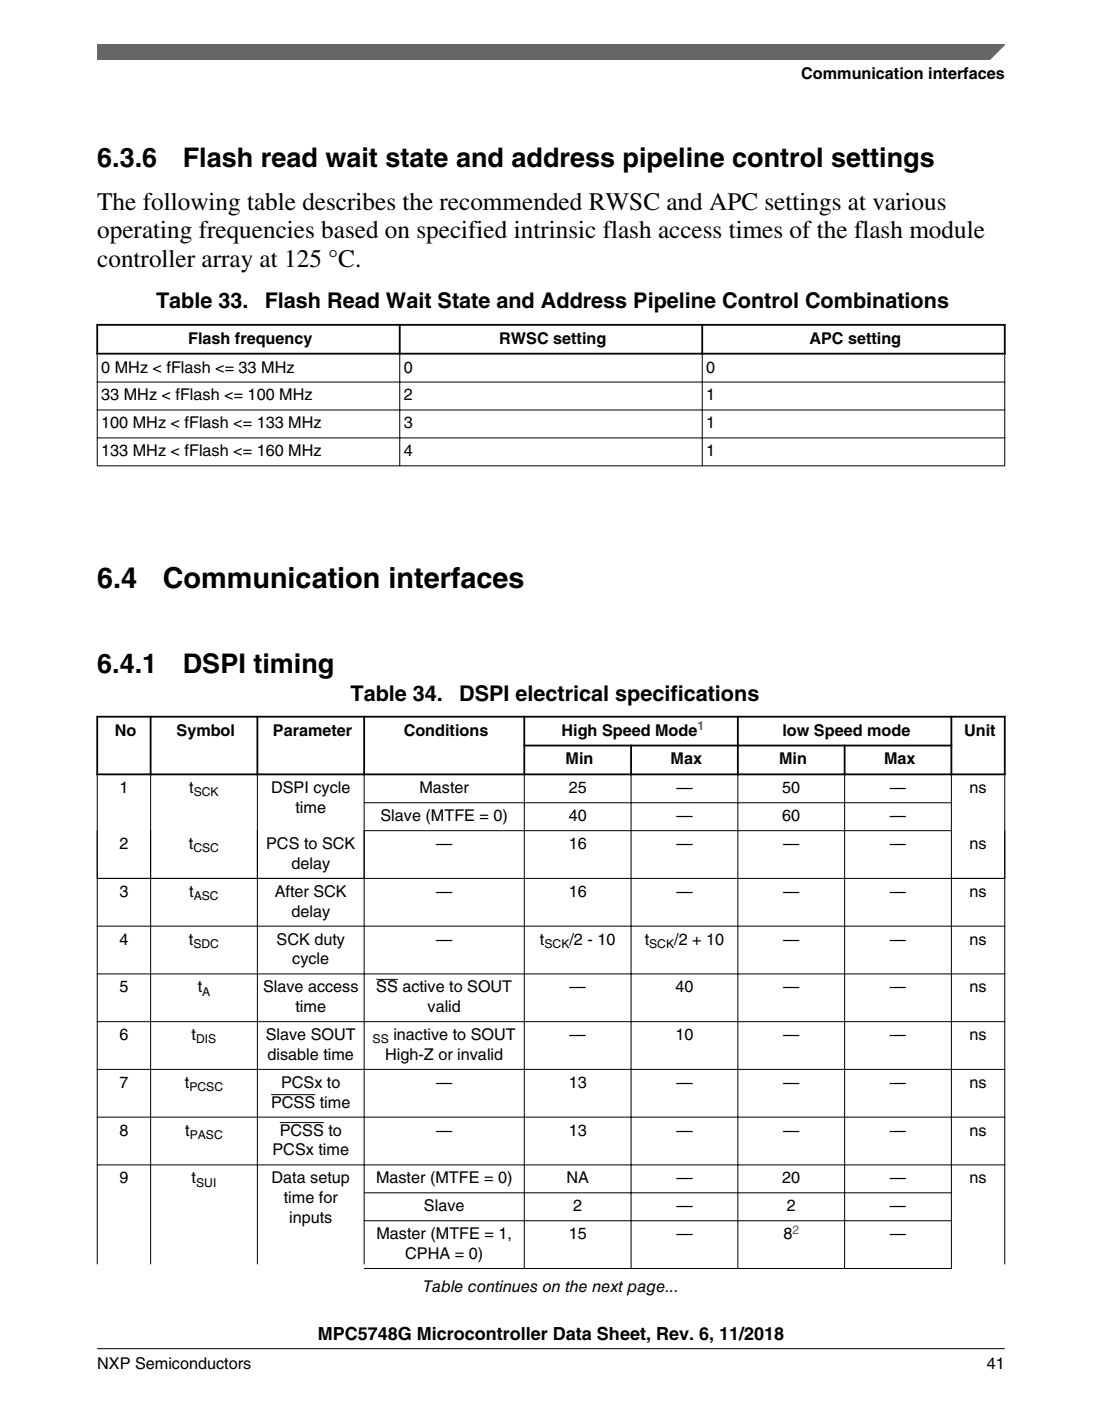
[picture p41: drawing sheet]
<svg xmlns="http://www.w3.org/2000/svg" width="216mm" height="274mm" viewBox="0 0 216 274" stroke-linecap="round" stroke-linejoin="round" font-family="sans-serif">
<defs><g id="words">
<g font-size="5.6">
<text x="19" y="115.1">6.4</text>
<text x="31.9" y="115.1">Communication interfaces</text>
</g>
<g font-size="5.3">
<text x="19" y="32.7">6.3.6</text>
<text x="35.8" y="32.7">Flash read wait state and address pipeline control settings</text>
<text x="19" y="131.7">6.4.1</text>
<text x="35.8" y="131.7">DSPI timing</text>
</g>
<g font-size="4.9">
<text x="19" y="41">The following table describes the recommended RWSC and APC settings at various</text>
<text x="19" y="46.7">operating frequencies based on specified intrinsic flash access times of the flash module</text>
<text x="19" y="52.3">controller array at 125 °C.</text>
</g>
<g font-size="4.2">
<text x="30.6" y="60.3">Table 33.</text>
<text x="51.9" y="60.3">Flash Read Wait State and Address Pipeline Control Combinations</text>
<text x="68.7" y="137.3">Table 34.</text>
<text x="90" y="137.3">DSPI electrical specifications</text>
</g>
<text font-size="3.5" x="62.3" y="262.3">MPC5748G Microcontroller Data Sheet, Rev. 6, 11/2018</text>
<g font-size="3.2">
<text x="157" y="15.5">Communication interfaces</text>
<text x="36.9" y="67.3">Flash frequency</text>
<text x="97.8" y="67.3">RWSC setting</text>
<text x="158.6" y="67.3">APC setting</text>
<text x="19.8" y="72.9">0 MHz &lt; fFlash &lt;= 33 MHz</text>
<text x="79.1" y="72.9">0</text>
<text x="138.4" y="72.9">0</text>
<text x="19.8" y="78.4">33 MHz &lt; fFlash &lt;= 100 MHz</text>
<text x="19.8" y="83.9">100 MHz &lt; fFlash &lt;= 133 MHz</text>
<text x="79.1" y="78.4">2</text>
<text x="79.1" y="83.9">3</text>
<text x="138.4" y="78.4">1</text>
<text x="138.4" y="83.9">1</text>
<text x="19.8" y="89.3">133 MHz &lt; fFlash &lt;= 160 MHz</text>
<text x="79.1" y="89.3">4</text>
<text x="138.4" y="89.3">1</text>
<text x="22.5" y="144">No</text>
<text x="34.6" y="144">Symbol</text>
<text x="53.5" y="144">Parameter</text>
<text x="79.1" y="144">Conditions</text>
<text x="110" y="144">High Speed Mode</text>
<text x="110.8" y="149.7">Min</text>
<text x="131.4" y="149.7">Max</text>
<text x="152.6" y="149.7">Min</text>
<text x="153.3" y="144">low Speed mode</text>
<text x="173.2" y="149.7">Max</text>
<text x="188.9" y="144">Unit</text>
<text x="23.4" y="155.3">1</text>
<text x="37.1" y="155.3">t</text>
<text x="53.1" y="155.3">DSPI cycle</text>
<text x="82.2" y="155.3">Master</text>
<text x="111.4" y="155.3">25</text>
<text x="132.5" y="155.3">—</text>
<text x="153.2" y="155.3">50</text>
<text x="174.3" y="155.3">—</text>
<text x="189.9" y="155.3">ns</text>
<text x="57.9" y="159.2">time</text>
<text x="74.6" y="160.8">Slave (MTFE = 0)</text>
<text x="111.4" y="160.8">40</text>
<text x="132.5" y="160.8">—</text>
<text x="153.2" y="160.8">60</text>
<text x="174.3" y="160.8">—</text>
<text x="23.4" y="166.3">2</text>
<text x="37" y="166.3">t</text>
<text x="52.2" y="166.3">PCS to SCK</text>
<text x="85.4" y="166.3">—</text>
<text x="111.4" y="166.3">16</text>
<text x="132.5" y="166.3">—</text>
<text x="153.4" y="166.3">—</text>
<text x="174.3" y="166.3">—</text>
<text x="189.9" y="166.3">ns</text>
<text x="57.1" y="170.1">delay</text>
<text x="23.4" y="175.6">3</text>
<text x="37.1" y="175.6">t</text>
<text x="53.8" y="175.6">After SCK</text>
<text x="57.1" y="179.5">delay</text>
<text x="85.4" y="175.6">—</text>
<text x="111.4" y="175.6">16</text>
<text x="132.5" y="175.6">—</text>
<text x="153.4" y="175.6">—</text>
<text x="174.3" y="175.6">—</text>
<text x="189.9" y="175.6">ns</text>
<text x="23.4" y="185">4</text>
<text x="37" y="185">t</text>
<text x="54.2" y="185">SCK duty</text>
<text x="85.4" y="185">—</text>
<text x="105.8" y="185">t</text>
<text x="111.6" y="185">/2 - 10</text>
<text x="126.3" y="185">t</text>
<text x="132.1" y="185">/2 + 10</text>
<text x="153.4" y="185">—</text>
<text x="174.3" y="185">—</text>
<text x="189.9" y="185">ns</text>
<text x="57.3" y="188.8">cycle</text>
<text x="23.4" y="194.3">5</text>
<text x="38.7" y="194.3">t</text>
<text x="51.5" y="194.3">Slave access</text>
<text x="73.7" y="194.3">SS active to SOUT</text>
<text x="111.6" y="194.3">—</text>
<text x="132.3" y="194.3">40</text>
<text x="153.4" y="194.3">—</text>
<text x="174.3" y="194.3">—</text>
<text x="189.9" y="194.3">ns</text>
<text x="23.4" y="203.6">6</text>
<text x="37.5" y="203.6">t</text>
<text x="52.1" y="203.6">Slave SOUT</text>
<text x="57.9" y="198.2">time</text>
<text x="77.1" y="203.6">inactive to SOUT</text>
<text x="83.8" y="198.2">valid</text>
<text x="111.6" y="203.6">—</text>
<text x="132.3" y="203.6">10</text>
<text x="153.4" y="203.6">—</text>
<text x="174.3" y="203.6">—</text>
<text x="189.9" y="203.6">ns</text>
<text x="52.4" y="207.5">disable time</text>
<text x="75.5" y="207.5">High-Z or invalid</text>
<text x="23.4" y="213">7</text>
<text x="36.2" y="213">t</text>
<text x="55.1" y="213">PCSx to</text>
<text x="85.4" y="213">—</text>
<text x="111.4" y="213">13</text>
<text x="132.5" y="213">—</text>
<text x="153.4" y="213">—</text>
<text x="174.3" y="213">—</text>
<text x="189.9" y="213">ns</text>
<text x="53.1" y="216.9">PCSS time</text>
<text x="23.4" y="222.3">8</text>
<text x="36.3" y="222.3">t</text>
<text x="53.4" y="226.2">PCSx time</text>
<text x="54.8" y="222.3">PCSS to</text>
<text x="85.4" y="222.3">—</text>
<text x="111.4" y="222.3">13</text>
<text x="132.5" y="222.3">—</text>
<text x="153.4" y="222.3">—</text>
<text x="174.3" y="222.3">—</text>
<text x="189.9" y="222.3">ns</text>
<text x="23.4" y="231.7">9</text>
<text x="37.5" y="231.7">t</text>
<text x="53.2" y="231.7">Data setup</text>
<text x="73.7" y="231.7">Master (MTFE = 0)</text>
<text x="111" y="231.7">NA</text>
<text x="132.5" y="231.7">—</text>
<text x="153.2" y="231.7">20</text>
<text x="174.3" y="231.7">—</text>
<text x="189.9" y="231.7">ns</text>
<text x="55.6" y="235.6">time for</text>
<text x="56.6" y="239.5">inputs</text>
<text x="83.1" y="237.2">Slave</text>
<text x="112.3" y="237.2">2</text>
<text x="132.5" y="237.2">—</text>
<text x="154.1" y="237.2">2</text>
<text x="174.3" y="237.2">—</text>
<text x="73.8" y="242.6">Master (MTFE = 1,</text>
<text x="111.4" y="242.6">15</text>
<text x="132.5" y="242.6">—</text>
<text x="153.5" y="242.6">8</text>
<text x="174.3" y="242.6">—</text>
<text x="79.4" y="246.5">CPHA = 0)</text>
<text x="82.9" y="253">Table continues on the next page...</text>
<text x="19" y="268">NXP Semiconductors</text>
<text x="193.3" y="268">41</text>
</g>
<g font-size="2.4" fill="#00f">
<text x="136.6" y="143">1</text>
<text x="155.2" y="241.6">2</text>
</g>
<g font-size="2.4">
<text x="38" y="156">SCK</text>
<text x="37.9" y="166.9">CSC</text>
<text x="38" y="176.2">ASC</text>
<text x="37.9" y="185.6">SDC</text>
<text x="106.7" y="185.6">SCK</text>
<text x="127.2" y="185.6">SCK</text>
<text x="39.6" y="194.9">A</text>
<text x="38.4" y="204.3">DIS</text>
<text x="73" y="204.3">SS</text>
<text x="37.1" y="213.6">PCSC</text>
<text x="37.2" y="223">PASC</text>
<text x="38.4" y="232.3">SUI</text>
</g>
</g></defs>
<path d="M18.9 63.6h178.1M18.9 69.3h178.1M19 63.4v6M78.3 63.4v6M137.6 63.4v6M196.8 63.4v6" fill="none" stroke="#000" stroke-width=".35"/>
<path d="M19 74.8h177.9M19 69.4v21.9M78.3 69v22.3M137.6 69v22.3M196.8 69.4v21.9M19 80.3h177.9M19 85.7h177.9M19 91.2h177.9" fill="none" stroke="#000" stroke-width=".2"/>
<g fill="#fff">
<path d="M19 133.6h177.8v120.4h-177.8z" fill-rule="evenodd"/>
<path d="M19.2 140.5h10.1v10.9h-10.1z" fill-rule="evenodd"/>
<path d="M29.7 140.5h20.6v10.9h-20.6z" fill-rule="evenodd"/>
<path d="M50.6 140.5h20.6v10.9h-20.6z" fill-rule="evenodd"/>
<path d="M71.5 140.5h31v10.9h-31z" fill-rule="evenodd"/>
<path d="M102.9 140.5h41.5v5.3h-41.5z" fill-rule="evenodd"/>
<path d="M144.7 140.5h41.5v5.3h-41.5z" fill-rule="evenodd"/>
<path d="M186.6 140.5h10.1v10.9h-10.1z" fill-rule="evenodd"/>
<path d="M102.9 146.2h20.6v5.2h-20.6z" fill-rule="evenodd"/>
<path d="M123.8 146.2h20.6v5.2h-20.6z" fill-rule="evenodd"/>
<path d="M144.7 146.2h20.6v5.2h-20.6z" fill-rule="evenodd"/>
<path d="M165.6 146.2h20.6v5.2h-20.6z" fill-rule="evenodd"/>
<path d="M19.1 151.8h10.3v20.1h-10.3z" fill-rule="evenodd"/>
<path d="M29.6 151.8h20.7v20.1h-20.7z" fill-rule="evenodd"/>
<path d="M50.5 151.8h20.8v20.1h-20.8z" fill-rule="evenodd"/>
<path d="M71.4 151.8h31.2v5.3h-31.2z" fill-rule="evenodd"/>
<path d="M102.8 151.8h20.8v5.3h-20.8z" fill-rule="evenodd"/>
<path d="M123.7 151.8h20.8v5.3h-20.8z" fill-rule="evenodd"/>
<path d="M144.6 151.8h20.8v5.3h-20.8z" fill-rule="evenodd"/>
<path d="M165.6 151.8h20.7v5.3h-20.7z" fill-rule="evenodd"/>
<path d="M186.5 151.8h10.3v20.1h-10.3z" fill-rule="evenodd"/>
<path d="M71.4 157.3h31.2v5.3h-31.2z" fill-rule="evenodd"/>
<path d="M102.8 157.3h20.8v5.3h-20.8z" fill-rule="evenodd"/>
<path d="M123.7 157.3h20.8v5.3h-20.8z" fill-rule="evenodd"/>
<path d="M144.6 157.3h20.8v5.3h-20.8z" fill-rule="evenodd"/>
<path d="M165.6 157.3h20.7v5.3h-20.7z" fill-rule="evenodd"/>
<path d="M19.1 162.7h10.3v9.2h-10.3z" fill-rule="evenodd"/>
<path d="M29.6 162.7h20.7v9.2h-20.7z" fill-rule="evenodd"/>
<path d="M50.5 162.7h20.8v9.2h-20.8z" fill-rule="evenodd"/>
<path d="M71.4 162.7h31.2v9.2h-31.2z" fill-rule="evenodd"/>
<path d="M102.8 162.7h20.8v9.2h-20.8z" fill-rule="evenodd"/>
<path d="M123.7 162.7h20.8v9.2h-20.8z" fill-rule="evenodd"/>
<path d="M144.6 162.7h20.8v9.2h-20.8z" fill-rule="evenodd"/>
<path d="M165.6 162.7h20.7v9.2h-20.7z" fill-rule="evenodd"/>
<path d="M186.5 162.7h10.3v9.2h-10.3z" fill-rule="evenodd"/>
<path d="M19.1 172.1h10.3v9.2h-10.3z" fill-rule="evenodd"/>
<path d="M29.6 172.1h20.7v9.2h-20.7z" fill-rule="evenodd"/>
<path d="M50.5 172.1h20.8v9.2h-20.8z" fill-rule="evenodd"/>
<path d="M71.4 172.1h31.2v9.2h-31.2z" fill-rule="evenodd"/>
<path d="M102.8 172.1h20.8v9.2h-20.8z" fill-rule="evenodd"/>
<path d="M123.7 172.1h20.8v9.2h-20.8z" fill-rule="evenodd"/>
<path d="M144.6 172.1h20.8v9.2h-20.8z" fill-rule="evenodd"/>
<path d="M165.6 172.1h20.7v9.2h-20.7z" fill-rule="evenodd"/>
<path d="M186.5 172.1h10.3v9.2h-10.3z" fill-rule="evenodd"/>
<path d="M19.1 181.4h10.3v9.2h-10.3z" fill-rule="evenodd"/>
<path d="M29.6 181.4h20.7v9.2h-20.7z" fill-rule="evenodd"/>
<path d="M50.5 181.4h20.8v9.2h-20.8z" fill-rule="evenodd"/>
<path d="M71.4 181.4h31.2v9.2h-31.2z" fill-rule="evenodd"/>
<path d="M102.8 181.4h20.8v9.2h-20.8z" fill-rule="evenodd"/>
<path d="M123.7 181.4h20.8v9.2h-20.8z" fill-rule="evenodd"/>
<path d="M144.6 181.4h20.8v9.2h-20.8z" fill-rule="evenodd"/>
<path d="M165.6 181.4h20.7v9.2h-20.7z" fill-rule="evenodd"/>
<path d="M186.5 181.4h10.3v9.2h-10.3z" fill-rule="evenodd"/>
<path d="M19.1 190.8h10.3v9.2h-10.3z" fill-rule="evenodd"/>
<path d="M29.6 190.8h20.7v9.2h-20.7z" fill-rule="evenodd"/>
<path d="M50.5 190.8h20.8v9.2h-20.8z" fill-rule="evenodd"/>
<path d="M71.4 190.8h31.2v9.2h-31.2z" fill-rule="evenodd"/>
</g>
<path d="M73.7 191.8h4.2" fill="none" stroke="#000" stroke-width=".2"/>
<g fill="#fff">
<path d="M102.8 190.8h20.8v9.2h-20.8z" fill-rule="evenodd"/>
<path d="M123.7 190.8h20.8v9.2h-20.8z" fill-rule="evenodd"/>
<path d="M144.6 190.8h20.8v9.2h-20.8z" fill-rule="evenodd"/>
<path d="M165.6 190.8h20.7v9.2h-20.7z" fill-rule="evenodd"/>
<path d="M186.5 190.8h10.3v9.2h-10.3z" fill-rule="evenodd"/>
<path d="M19.1 200.1h10.3v9.2h-10.3z" fill-rule="evenodd"/>
<path d="M29.6 200.1h20.7v9.2h-20.7z" fill-rule="evenodd"/>
<path d="M50.5 200.1h20.8v9.2h-20.8z" fill-rule="evenodd"/>
<path d="M71.4 200.1h31.2v9.2h-31.2z" fill-rule="evenodd"/>
<path d="M102.8 200.1h20.8v9.2h-20.8z" fill-rule="evenodd"/>
<path d="M123.7 200.1h20.8v9.2h-20.8z" fill-rule="evenodd"/>
<path d="M144.6 200.1h20.8v9.2h-20.8z" fill-rule="evenodd"/>
<path d="M165.6 200.1h20.7v9.2h-20.7z" fill-rule="evenodd"/>
<path d="M186.5 200.1h10.3v9.2h-10.3z" fill-rule="evenodd"/>
<path d="M19.1 209.5h10.3v9.2h-10.3z" fill-rule="evenodd"/>
<path d="M29.6 209.5h20.7v9.2h-20.7z" fill-rule="evenodd"/>
<path d="M50.5 209.5h20.8v9.2h-20.8z" fill-rule="evenodd"/>
</g>
<path d="M53.1 214.3h8.7" fill="none" stroke="#000" stroke-width=".2"/>
<g fill="#fff">
<path d="M71.4 209.5h31.2v9.2h-31.2z" fill-rule="evenodd"/>
<path d="M102.8 209.5h20.8v9.2h-20.8z" fill-rule="evenodd"/>
<path d="M123.7 209.5h20.8v9.2h-20.8z" fill-rule="evenodd"/>
<path d="M144.6 209.5h20.8v9.2h-20.8z" fill-rule="evenodd"/>
<path d="M165.6 209.5h20.7v9.2h-20.7z" fill-rule="evenodd"/>
<path d="M186.5 209.5h10.3v9.2h-10.3z" fill-rule="evenodd"/>
<path d="M19.1 218.8h10.3v9.2h-10.3z" fill-rule="evenodd"/>
<path d="M29.6 218.8h20.7v9.2h-20.7z" fill-rule="evenodd"/>
<path d="M50.5 218.8h20.8v9.2h-20.8z" fill-rule="evenodd"/>
</g>
<path d="M54.8 219.8h8.6" fill="none" stroke="#000" stroke-width=".2"/>
<g fill="#fff">
<path d="M71.4 218.8h31.2v9.2h-31.2z" fill-rule="evenodd"/>
<path d="M102.8 218.8h20.8v9.2h-20.8z" fill-rule="evenodd"/>
<path d="M123.7 218.8h20.8v9.2h-20.8z" fill-rule="evenodd"/>
<path d="M144.6 218.8h20.8v9.2h-20.8z" fill-rule="evenodd"/>
<path d="M165.6 218.8h20.7v9.2h-20.7z" fill-rule="evenodd"/>
<path d="M186.5 218.8h10.3v9.2h-10.3z" fill-rule="evenodd"/>
<path d="M19.1 228.2h10.3v19.4h-10.3z" fill-rule="evenodd"/>
<path d="M29.6 228.2h20.7v19.4h-20.7z" fill-rule="evenodd"/>
<path d="M50.5 228.2h20.8v19.4h-20.8z" fill-rule="evenodd"/>
<path d="M71.4 228.2h31.2v5.3h-31.2z" fill-rule="evenodd"/>
<path d="M102.8 228.2h20.8v5.3h-20.8z" fill-rule="evenodd"/>
<path d="M123.7 228.2h20.8v5.3h-20.8z" fill-rule="evenodd"/>
<path d="M144.6 228.2h20.8v5.3h-20.8z" fill-rule="evenodd"/>
<path d="M165.6 228.2h20.7v5.3h-20.7z" fill-rule="evenodd"/>
<path d="M186.5 228.2h10.3v19.4h-10.3z" fill-rule="evenodd"/>
<path d="M71.4 233.6h31.2v5.3h-31.2z" fill-rule="evenodd"/>
<path d="M102.8 233.6h20.8v5.3h-20.8z" fill-rule="evenodd"/>
<path d="M123.7 233.6h20.8v5.3h-20.8z" fill-rule="evenodd"/>
<path d="M144.6 233.6h20.8v5.3h-20.8z" fill-rule="evenodd"/>
<path d="M165.6 233.6h20.7v5.3h-20.7z" fill-rule="evenodd"/>
<path d="M71.4 239.1h31.2v9.2h-31.2z" fill-rule="evenodd"/>
<path d="M102.8 239.1h20.8v9.2h-20.8z" fill-rule="evenodd"/>
<path d="M123.7 239.1h20.8v9.2h-20.8z" fill-rule="evenodd"/>
<path d="M144.6 239.1h20.8v9.2h-20.8z" fill-rule="evenodd"/>
<path d="M165.6 239.1h20.7v9.2h-20.7z" fill-rule="evenodd"/>
</g>
<g fill="none" stroke="#000" stroke-width=".35">
<path d="M18.9 140.3h178.1M18.9 151.6h178.1M19 140.2v11.6M29.5 140.2v11.6M50.4 140.2v11.6M71.3 140.2v11.6M102.5 146h84.1M102.7 140.2v11.6M123.6 145.8v6M144.6 140.2v11.6M165.5 145.8v6M186.4 140.2v11.6"/>
<path d="M196.9 140.2v11.6"/>
</g>
<g fill="none" stroke="#000" stroke-width=".2">
<path d="M19 151.8v95.8M29.5 151.4v96.2M50.4 151.4v96.2M71.3 157.2h115.2M71.3 151.4v96.2M102.7 151.4v97.1M123.6 151.4v97.1M144.6 151.4v97.1M165.5 151.4v97.1M186.4 151.4v97.1M196.9 151.8v95.8M19 172h177.9"/>
<path d="M71.3 162.6h115.2M19 181.3h177.9M19 190.7h177.9M19 200h177.9M19 209.4h177.9M19 218.7h177.9M19 228.1h177.9M71.3 233.6h115.2M71.3 239h115.2M71.3 248.4h115.2"/>
</g>
<path d="M19 8.7h177.8l-5.6 3h-172.2z" fill="#666"/>
<path d="M19 11.7v-3h177.8l-3 3" fill="none" stroke="#666" stroke-width=".28"/>
<path d="M19 264.1h177.8" fill="none" stroke="#000" stroke-width=".2"/>
<use href="#words"/>
</svg>
